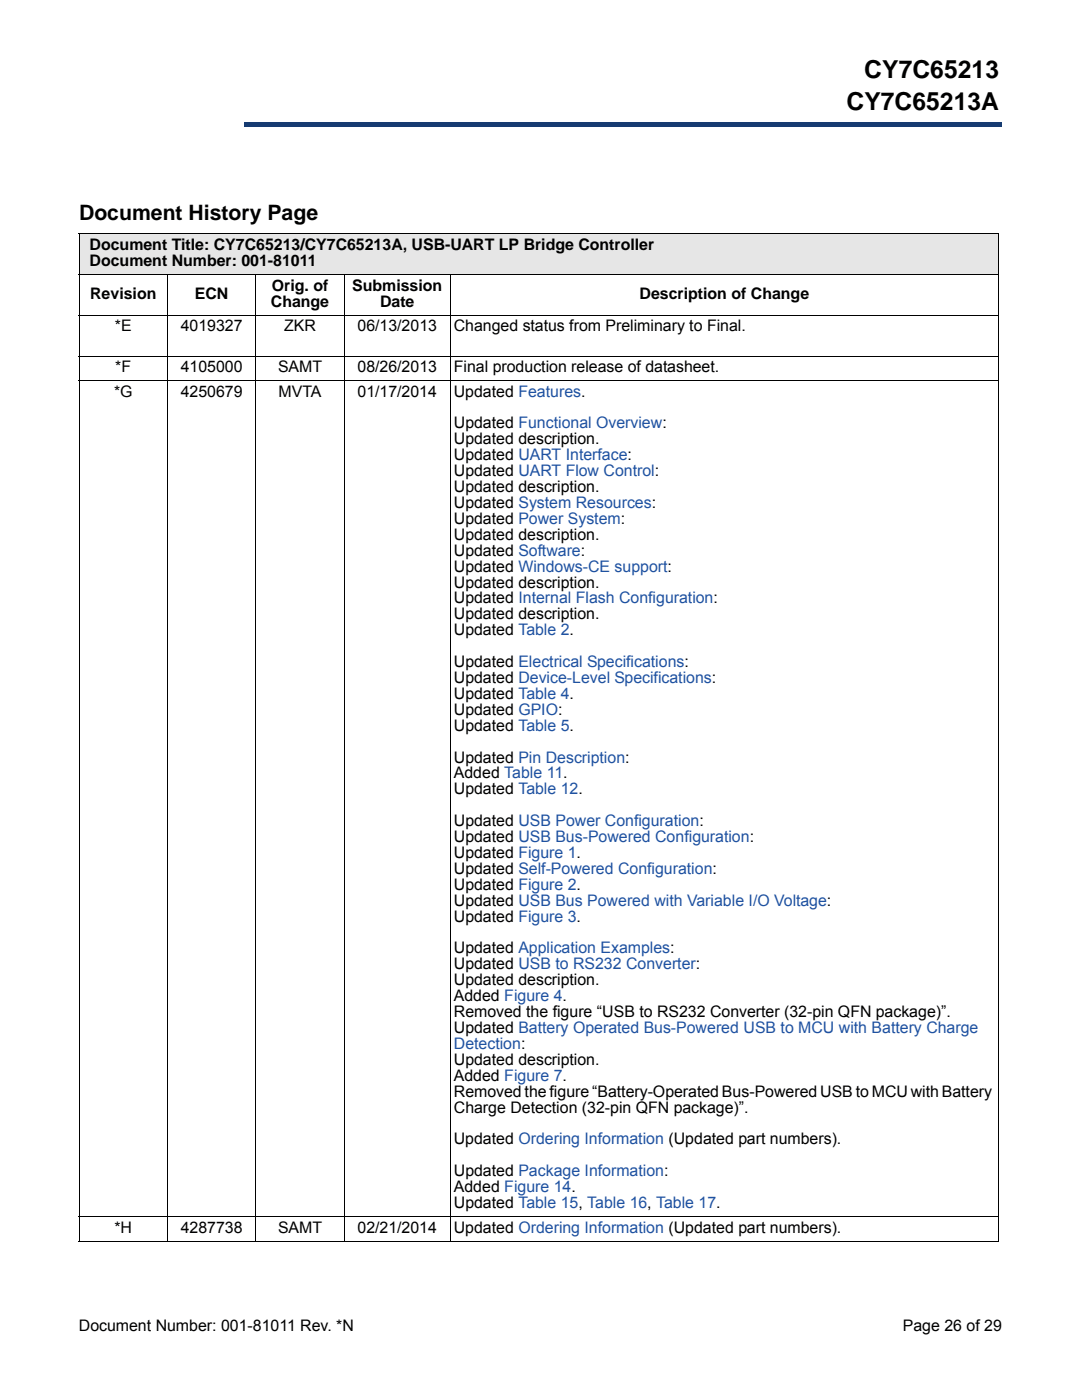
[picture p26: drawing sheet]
<svg xmlns="http://www.w3.org/2000/svg" width="216mm" height="279mm" viewBox="0 0 216 279" stroke-linecap="round" stroke-linejoin="round" font-family="sans-serif">
<defs><g id="words">
<g font-size="4.9">
<text x="172.5" y="15.6">CY7C65213</text>
<text x="168.9" y="22">CY7C65213A</text>
</g>
<text font-size="4.2" x="15.8" y="43.9">Document History Page</text>
<g font-size="3.2">
<text x="17.9" y="49.9">Document Title: CY7C65213/CY7C65213A, USB-UART LP Bridge Controller</text>
<text x="17.9" y="53">Document Number: 001-81011</text>
<text x="18" y="59.6">Revision</text>
<text x="38.9" y="59.6">ECN</text>
<text x="54.2" y="58">Orig. of</text>
<text x="70.3" y="58">Submission</text>
<text x="127.6" y="59.6">Description of Change</text>
<text x="54.1" y="61.2">Change</text>
<text x="75.8" y="61.2">Date</text>
<text x="22.9" y="66.1">*E</text>
<text x="36.1" y="66.1">4019327</text>
<text x="56.7" y="66.1">ZKR</text>
<text x="71.4" y="66.1">06/13/2013</text>
<text x="90.6" y="66.1">Changed status from Preliminary to Final.</text>
<text x="23" y="74.2">*F</text>
<text x="36.1" y="74.2">4105000</text>
<text x="55.5" y="74.2">SAMT</text>
<text x="71.4" y="74.2">08/26/2013</text>
<text x="90.6" y="74.2">Final production release of datasheet.</text>
<text x="22.8" y="79.2">*G</text>
<text x="36.1" y="79.2">4250679</text>
<text x="55.6" y="79.2">MVTA</text>
<text x="71.4" y="79.2">01/17/2014</text>
<text x="90.5" y="79.2">Updated Features.</text>
<text x="90.6" y="85.5">Updated Functional Overview:</text>
<text x="90.6" y="88.7">Updated description.</text>
<text x="90.6" y="91.9">Updated UART Interface:</text>
<text x="90.6" y="95">Updated UART Flow Control:</text>
<text x="90.6" y="98.2">Updated description.</text>
<text x="90.6" y="101.4">Updated System Resources:</text>
<text x="90.6" y="107.7">Updated description.</text>
<text x="90.6" y="104.6">Updated Power System:</text>
<text x="90.6" y="110.9">Updated Software:</text>
<text x="90.6" y="117.3">Updated description.</text>
<text x="90.6" y="114.1">Updated Windows-CE support:</text>
<text x="90.6" y="120.4">Updated Internal Flash Configuration:</text>
<text x="90.6" y="123.6">Updated description.</text>
<text x="90.6" y="126.8">Updated Table 2.</text>
<text x="90.6" y="136.3">Updated Device-Level Specifications:</text>
<text x="90.6" y="133.1">Updated Electrical Specifications:</text>
<text x="90.6" y="139.5">Updated Table 4.</text>
<text x="90.6" y="142.7">Updated GPIO:</text>
<text x="90.6" y="145.8">Updated Table 5.</text>
<text x="90.6" y="155.4">Added Table 11.</text>
<text x="90.6" y="152.2">Updated Pin Description:</text>
<text x="90.6" y="158.5">Updated Table 12.</text>
<text x="90.6" y="164.9">Updated USB Power Configuration:</text>
<text x="90.6" y="168.1">Updated USB Bus-Powered Configuration:</text>
<text x="90.6" y="171.2">Updated Figure 1.</text>
<text x="90.6" y="174.4">Updated Self-Powered Configuration:</text>
<text x="90.6" y="177.6">Updated Figure 2.</text>
<text x="90.6" y="183.9">Updated Figure 3.</text>
<text x="90.6" y="180.8">Updated USB Bus Powered with Variable I/O Voltage:</text>
<text x="90.6" y="190.3">Updated Application Examples:</text>
<text x="90.6" y="196.6">Updated description.</text>
<text x="90.6" y="193.5">Updated USB to RS232 Converter:</text>
<text x="90.6" y="199.8">Added Figure 4.</text>
<text x="90.6" y="203">Removed the figure “USB to RS232 Converter (32-pin QFN package)”.</text>
<text x="90.6" y="206.2">Updated Battery Operated Bus-Powered USB to MCU with Battery Charge</text>
<text x="90.6" y="212.5">Updated description.</text>
<text x="90.6" y="215.7">Added Figure 7.</text>
<text x="90.6" y="218.9">Removed the figure “Battery-Operated Bus-Powered USB to MCU with Battery</text>
<text x="90.6" y="222">Charge Detection (32-pin QFN package)”.</text>
<text x="90.6" y="228.4">Updated Ordering Information (Updated part numbers).</text>
<text x="90.6" y="237.9">Added Figure 14.</text>
<text x="90.6" y="234.7">Updated Package Information:</text>
<text x="90.6" y="241.1">Updated Table 15, Table 16, Table 17.</text>
<text x="22.8" y="246">*H</text>
<text x="36.1" y="246">4287738</text>
<text x="55.5" y="246">SAMT</text>
<text x="71.4" y="246">02/21/2014</text>
<text x="90.5" y="246">Updated Ordering Information (Updated part numbers).</text>
<text x="15.7" y="265.6">Document Number: 001-81011 Rev. *N</text>
<text x="180.1" y="265.6">Page 26 of 29</text>
</g>
<text font-size="3.2" fill="#1f52a1" x="90.6" y="209.3">Detection:</text>
</g></defs>
<path d="M48.8 24.4h151v.9h-151z" fill="#163b71"/>
<path d="M48.8 24.4h151.1" fill="none" stroke="#163b71" stroke-width=".2"/>
<path d="M199.7 24.4h.2v1h-.2z" fill="#163b71"/>
<path d="M48.7 25.3h151.1" fill="none" stroke="#163b71" stroke-width=".2"/>
<path d="M48.7 24.3h.2v1h-.2z" fill="#163b71"/>
<path d="M15.8 16.1h32.4v10.1h-32.4z" fill="#fff"/>
<path d="M15.8 46.7h183.4v8.1h-183.4z" fill="#e6e6e6"/>
<g fill="#fff">
<path d="M15.8 54.8h17.6v8.1h-17.6z"/>
<path d="M33.4 54.8h17.7v8.1h-17.7z"/>
<path d="M51.1 54.8h17.6v8.1h-17.6z"/>
<path d="M68.7 54.8h21.2v8.1h-21.2z"/>
<path d="M89.9 54.8h109.3v8.1h-109.3z"/>
</g>
<g fill="none" stroke="#000" stroke-width=".2">
<path d="M15.7 46.7h183.6M15.7 54.8h183.6M15.8 46.8v200.9M33.4 54.7v193.2M51.1 54.7v193.2M68.7 54.7v193.2M89.9 54.7v193.2M199.2 46.8v200.9M15.7 62.9h183.6M15.7 71.1h183.6M15.7 76h183.6M15.7 242.9h183.6"/>
<path d="M15.7 247.8h183.6"/>
</g>
<use href="#words"/>
</svg>
